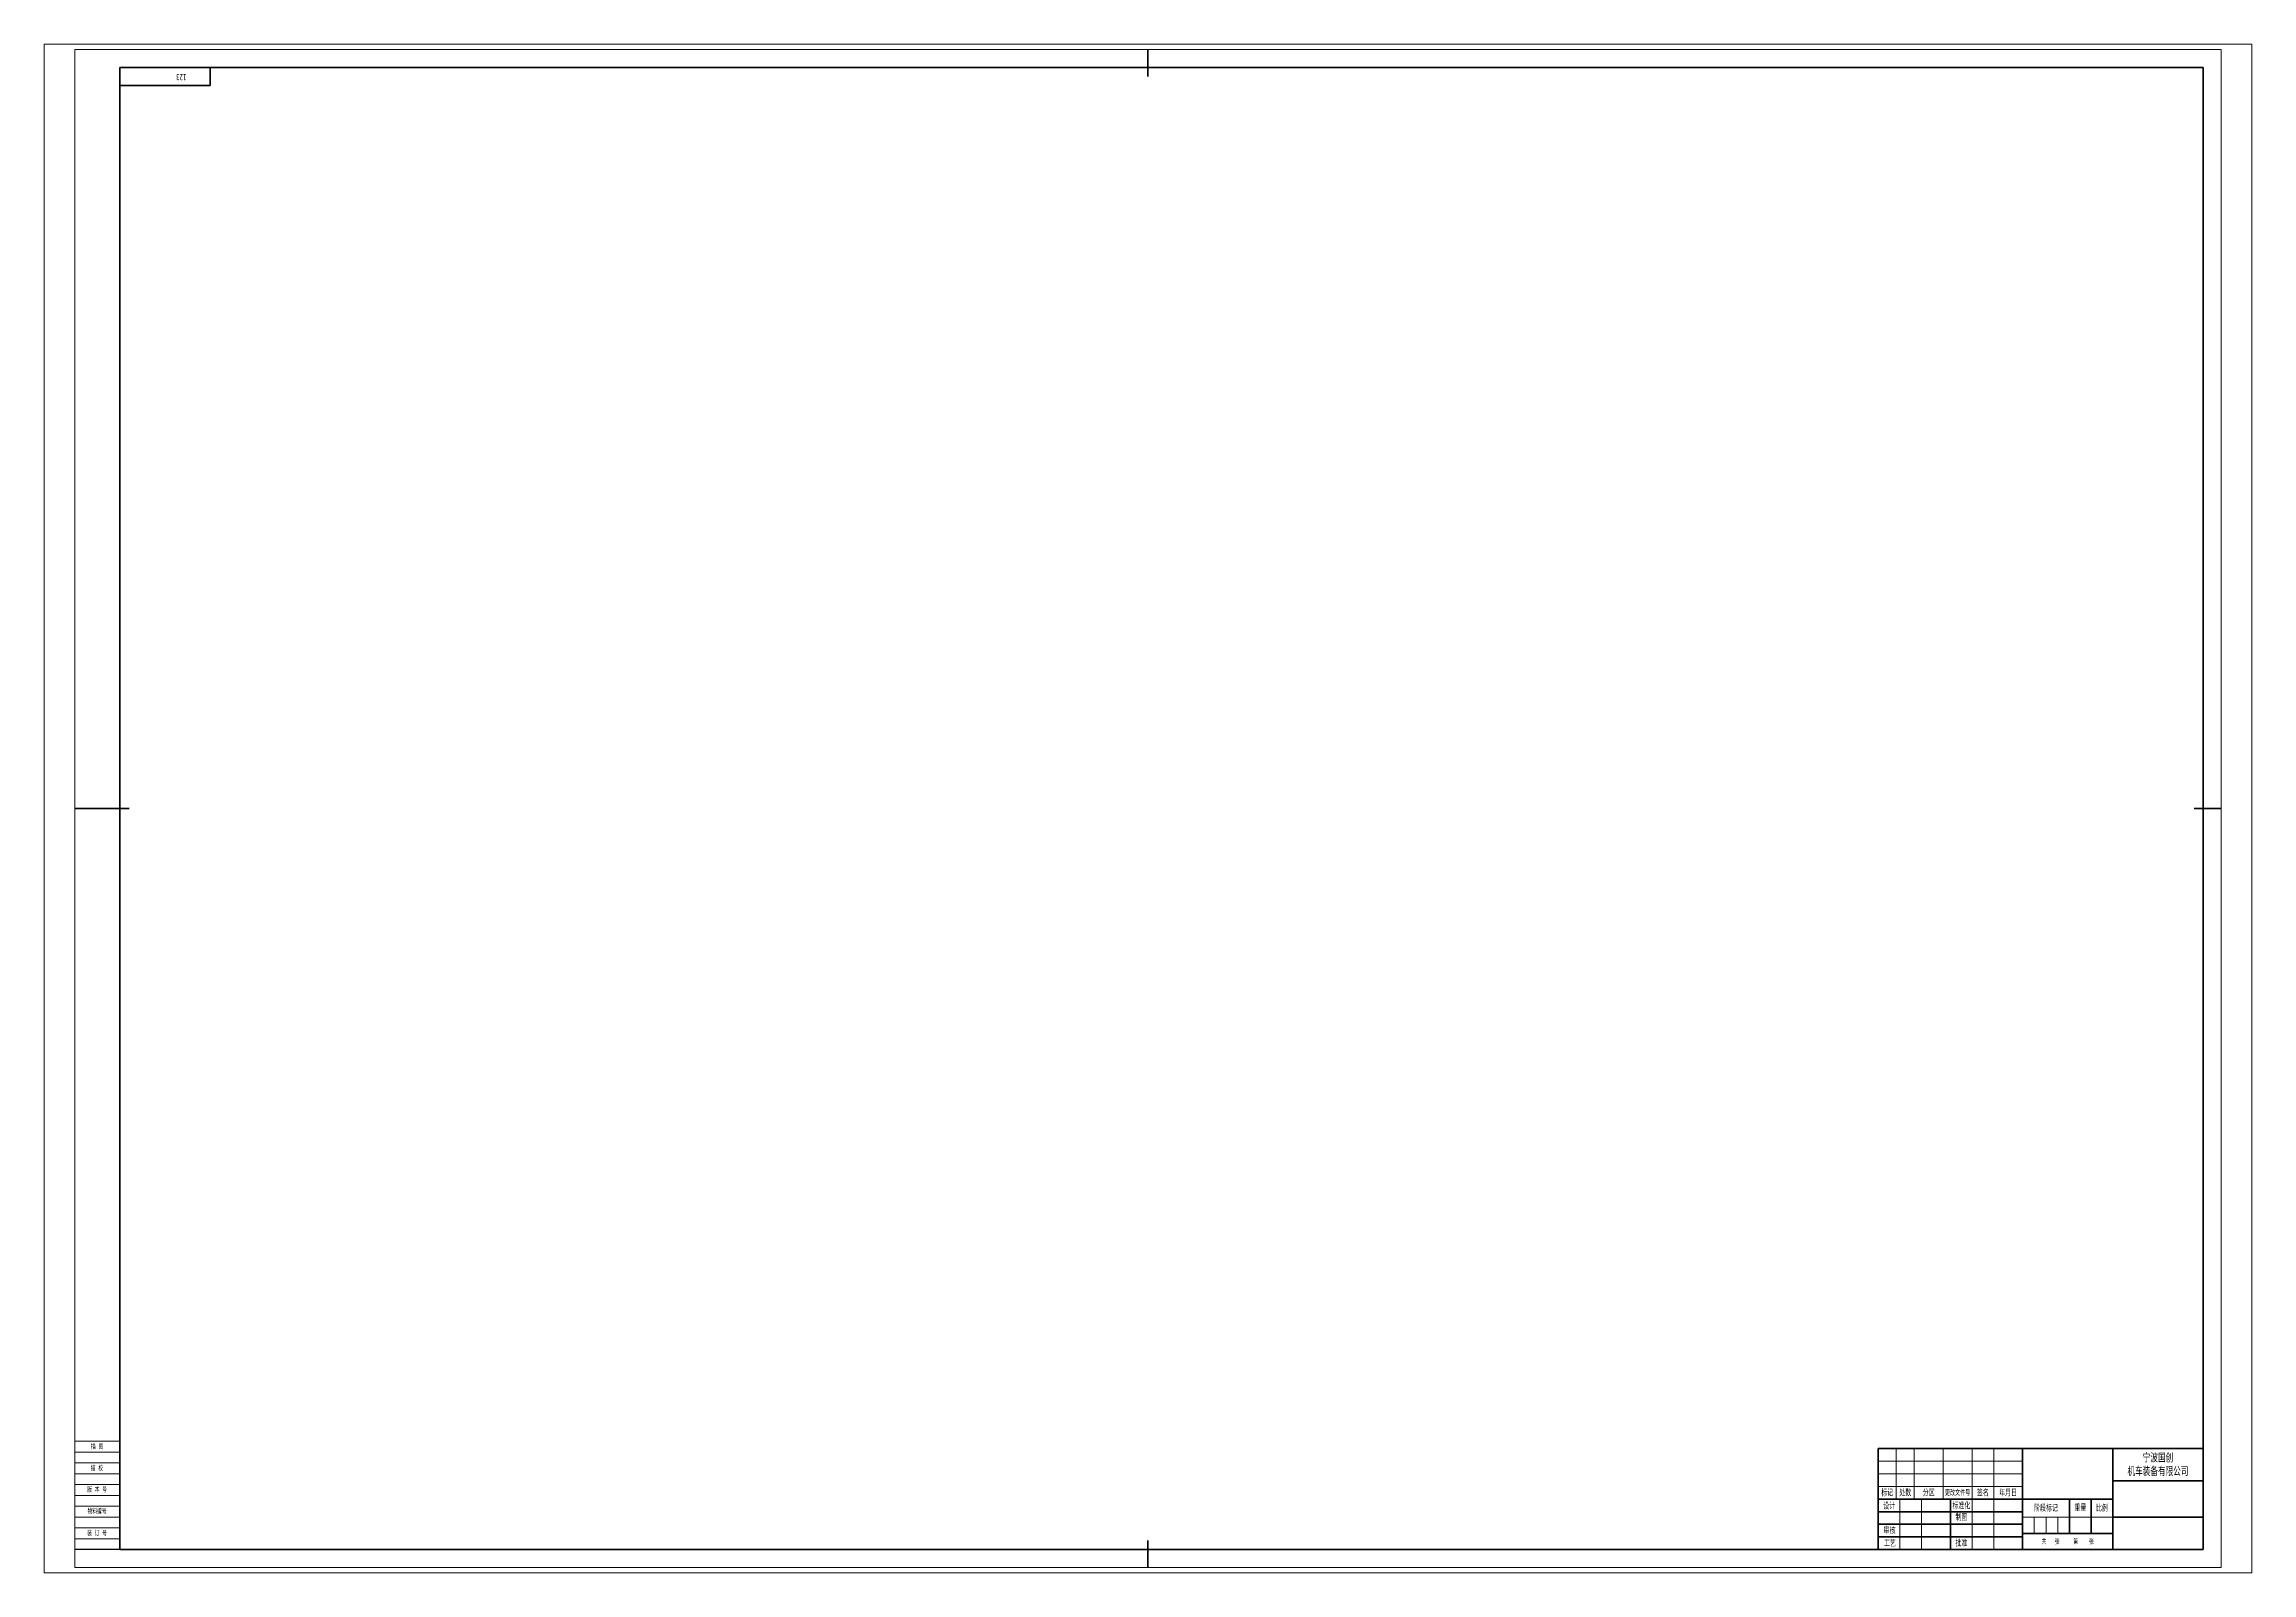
# Paper-space layout 'Layout1' of a CAD drawing. Extents: x 1.13 to 10.18, y 0.78 to 7.05.
# The model-space entities are those that its viewports show. They can reach past a viewport. Long polylines and large blocks are cut down to what shows.
import ezdxf
from ezdxf.enums import TextEntityAlignment as Align

# ---------------------------------------------------------------- set-up
doc = ezdxf.new("R2010")
doc.units = 0
doc.header["$MEASUREMENT"] = 0
doc.layers.get('0').update_dxf_attribs({"linetype": 'CONTINUOUS'})
for name, color, linetype, lineweight in [('02标注线', 3, 'CONTINUOUS', 18), ('03细实线', 4, 'CONTINUOUS', 15), ('尺寸线层', 3, 'CONTINUOUS', 18), ('粗实线层', 7, 'CONTINUOUS', 35), ('细实线', 4, 'CONTINUOUS', 13), ('细实线层', 7, 'CONTINUOUS', 18)]:
    doc.layers.add(name, color=color, linetype=linetype, lineweight=lineweight)
doc.layers.add('1', color=7, linetype='CONTINUOUS')
doc.styles.add('仿宋', font='simfang.ttf', dxfattribs={"width": 0.67, "height": 2.8})
doc.styles.add('宋体', font='')
doc.styles.add('标准', font='txt.shx', dxfattribs={"bigfont": 'gbcbig.shx'})
doc.styles.get('宋体').set_extended_font_data('宋体')

# ---------------------------------------------------------------- blocks, each defined once
blk = doc.blocks.new('*X116')
at = {"layer": '粗实线层'}
for p, q in [((50, 0), (50, -10)), ((50, -10), (0, -10))]:
    blk.add_line(p, q, dxfattribs=at)
at = {"layer": '尺寸线层', "style": '标准'}
blk.add_attdef('图纸编号', text='', height=5.19, rotation=180, dxfattribs=at).set_placement((25, -5), align=Align.MIDDLE_CENTER)
blk = doc.blocks.new('$CAXA_FRAME_13B17AC1$_7')
at = {"layer": '粗实线层'}
for p, q in [((0, 420.5), (0, 405.5)), ((584.5, 410.5), (-569.5, 410.5)), ((-569.5, 410.5), (-569.5, -410.5)), ((584.5, -410.5), (584.5, 410.5)), ((-594.5, 0), (-564.5, 0)), ((594.5, 0), (579.5, 0)), ((-569.5, -410.5), (584.5, -410.5)), ((0, -420.5), (0, -405.5))]:
    blk.add_line(p, q, dxfattribs=at)
at = {"layer": '细实线层'}
for p, q in [((594.5, 420.5), (-594.5, 420.5)), ((-594.5, 420.5), (-594.5, -420.5)), ((594.5, -420.5), (594.5, 420.5)), ((-594.5, -420.5), (594.5, -420.5))]:
    blk.add_line(p, q, dxfattribs=at)
blk = doc.blocks.new('SPCADTITLE')
at = {"layer": '粗实线层'}
for p, q in [((-180, 56), (-180, 0)), ((-180, 56), (0, 56)), ((-100, 56), (-100, 0)), ((-50, 56), (-50, 0)), ((0, 0), (0, 56)), ((0, 38), (-50, 38)), ((-50, 28), (-180, 28)), ((-140, 28), (-140, 0)), ((-74, 28), (-74, 9)), ((-62, 28), (-62, 9)), ((-100, 21), (-180, 21)), ((-100, 14), (-180, 14)), ((0, 18), (-50, 18)), ((-100, 7), (-180, 7)), ((0, 0), (-180, 0)), ((-50, 9), (-100, 9))]:
    blk.add_line(p, q, dxfattribs=at)
at = {"layer": '细实线层'}
for p, q in [((-100, 49), (-180, 49)), ((-170, 56), (-170, 28)), ((-160, 56), (-160, 28)), ((-144, 56), (-144, 28)), ((-128, 56), (-128, 0)), ((-116, 56), (-116, 0)), ((-100, 42), (-180, 42)), ((-1179, 36), (-1154, 36)), ((-1179, 30), (-1154, 30)), ((-100, 35), (-180, 35)), ((-168, 28), (-168, 0)), ((-156, 28), (-156, 0)), ((-1179, 24), (-1154, 24)), ((-1179, 18), (-1154, 18)), ((-50, 18), (-100, 18)), ((-93.5, 18), (-93.5, 9)), ((-87, 18), (-87, 9)), ((-80.5, 18), (-80.5, 9)), ((-1179, 12), (-1154, 12))]:
    blk.add_line(p, q, dxfattribs=at)
at = {"layer": '02标注线', "char_height": 3.5, "attachment_point": 5, "line_spacing_factor": 0.963108, "style": '仿宋'}
for s, insert, width in [('阶段标记', (-87, 23), 26), ('重量', (-68, 23.2), 12), ('比例', (-56, 23), 12)]:
    blk.add_mtext(s, dxfattribs=dict(at, insert=insert, width=width))
at = {"layer": '03细实线', "style": '仿宋'}
for tag, height, width, p in [('USR_DJ', 3.5, 0.699444, (-68, 13.5)), ('比例', 3.5, 0.699444, (-56, 13.5)), ('共几张', 2, 0.67, (-84.1, 4.7)), ('第几张', 2, 0.67, (-66.9, 4.7))]:
    blk.add_attdef(tag, text='', height=height, dxfattribs=dict(at, width=width)).set_placement(p, align=Align.MIDDLE_CENTER)
at = {"layer": '1'}
for tag, height, style, width, p, p2 in [('SHEJI', 6.36, '宋体', 0.506972, (-167.7, 21.4), (-156.2, 21.4)), ('RIQI1', 2.8, '仿宋', 0.932592, (-153.1, 22.7), (-143.6, 22.7)), ('BIAOZHUNHUA', 6.36, '宋体', 0.230442, (-127.7, 21.4), (-116.2, 21.4)), ('RIQI4', 2.8, '仿宋', 0.932592, (-113.1, 22.7), (-103.6, 22.7)), ('SHENHE', 6.36, '宋体', 0.422477, (-167.7, 7.4), (-156.2, 7.4)), ('ZHITU', 6.36, '宋体', 0.506972, (-127.7, 14.4), (-116.2, 14.4)), ('RIQI5', 2.8, '仿宋', 0.932592, (-113.1, 15.7), (-103.6, 15.7)), ('GONGYI', 6.36, '宋体', 0.422477, (-167.7, 0.4), (-156.2, 0.4)), ('RIQI2', 2.8, '仿宋', 0.932592, (-153.1, 8.7), (-143.6, 8.7)), ('RIQI3', 2.8, '仿宋', 0.932592, (-153.1, 1.7), (-143.6, 1.7)), ('PIZHUN', 6.36, '宋体', 0.422477, (-127.7, 0.4), (-116.2, 0.4)), ('RIQI6', 2.8, '仿宋', 0.932592, (-113.1, 1.7), (-103.6, 1.7))]:
    blk.add_attdef(tag, text='', height=height, dxfattribs=dict(at, style=style, width=width)).set_placement(p, p2, align=Align.FIT)
at = {"layer": '1', "style": '标准', "width": 0.667, "flags": 1}
blk.add_attdef('ITEMKINDID', text='', height=2.5, dxfattribs=at).set_placement((-108.1, 10.1), align=Align.MIDDLE_CENTER)
at = {"layer": '尺寸线层', "attachment_point": 5, "line_spacing_factor": 0.963108, "style": '仿宋'}
for s, insert, char_height, width in [('版 本 号', (-1166.7, 33.2), 2.8, 39.956), ('标记', (-175, 31.5), 3.5, 16), ('设计', (-173.9, 24.2), 3.5, 16), ('处数', (-165, 31.5), 3.5, 16), ('分区', (-152, 31.5), 3.5, 16), ('更改文件号', (-136, 31.5), 3, 16), ('标准化', (-133.9, 24.3), 3.5, 16), ('签名', (-122, 31.5), 3.5, 16), ('年月日', (-108, 31.5), 3.5, 16), ('物料编号', (-1166.7, 21.2), 2.8, 39.956), ('审核', (-173.7, 10.6), 3.5, 16), ('制图', (-133.9, 17.9), 3.5, 16), ('工艺', (-173.5, 3.6), 3.5, 16), ('批准', (-133.9, 3.6), 3.5, 16), ('共   张     第    张', (-75, 4.4), 2.8, 46.225)]:
    blk.add_mtext(s, dxfattribs=dict(at, insert=insert, char_height=char_height, width=width))
at = {"layer": '细实线', "insert": (-25, 47), "char_height": 4.5, "width": 50, "attachment_point": 5, "style": '仿宋'}
blk.add_mtext('{\\C3;宁波国创\\P机车装备有限公司}', dxfattribs=at)
at = {"layer": '细实线', "style": '仿宋', "width": 0.67}
for tag, p in [('MATERIAL', (-75, 42)), ('ITEMNAME', (-25, 28)), ('DRAWID', (-25, 9))]:
    blk.add_attdef(tag, text='', height=4.2, dxfattribs=at).set_placement(p, align=Align.MIDDLE_CENTER)
at = {"layer": '细实线', "ltscale": 0.5, "style": '宋体', "width": 0.455714}
blk.add_attdef('REVLABEL', text='', height=2.5, dxfattribs=at).set_placement((-1169.6, 25.8), (-1163.1, 25.8), align=Align.FIT)
at = {"layer": '细实线', "ltscale": 0.5, "style": '仿宋', "width": 0.67}
blk.add_attdef('ITEMCODE', text='', height=2.8, dxfattribs=at).set_placement((-1166.7, 15), align=Align.MIDDLE_CENTER)

msp = doc.modelspace()

# ---------------------------------------------------------------- linework, layer by layer
msp.add_line((-1154, -56), (-1179, -56))
at = {"layer": '细实线层'}
for p, q in [((-1179, 4), (-1154, 4)), ((-1179, -2), (-1154, -2)), ((-1179, -8), (-1154, -8)), ((-1179, -14), (-1154, -14)), ((-1179, -50), (-1154, -50))]:
    msp.add_line(p, q, dxfattribs=at)

# ---------------------------------------------------------------- block references
msp.add_blockref('SPCADTITLE', (0, -56))
at = {"layer": '粗实线层'}
for name, p in [('$CAXA_FRAME_13B17AC1$_7', (-584.5, 354.5)), ('*X116', (-1154, 765))]:
    msp.add_blockref(name, p, dxfattribs=at)

# ---------------------------------------------------------------- texts
at = {"insert": (-1117.2, 757.8), "char_height": 3.5, "attachment_point": 1, "rotation": 180, "style": '仿宋'}
msp.add_mtext_dynamic_manual_height_columns('123', width=34.371, gutter_width=14, heights=[0], dxfattribs=at)
at = {"layer": '尺寸线层', "style": '仿宋', "width": 0.67}
for s, p in [('描 图', (-1170.1, -0.2)), ('描 校', (-1170.2, -12.2)), ('装 订 号', (-1172.2, -48.2))]:
    msp.add_text(s, height=2.8, dxfattribs=at).set_placement(p)

psp = doc.layouts.get("Layout1")

# ---------------------------------------------------------------- viewports
at = {"layer": '0'}
psp.add_viewport(center=(5.6554, 3.9154), size=(9.0487, 6.264667), view_center_point=(-584.5, 354.5), view_height=846.747153, dxfattribs=at)

doc.saveas('drawing.dxf')
